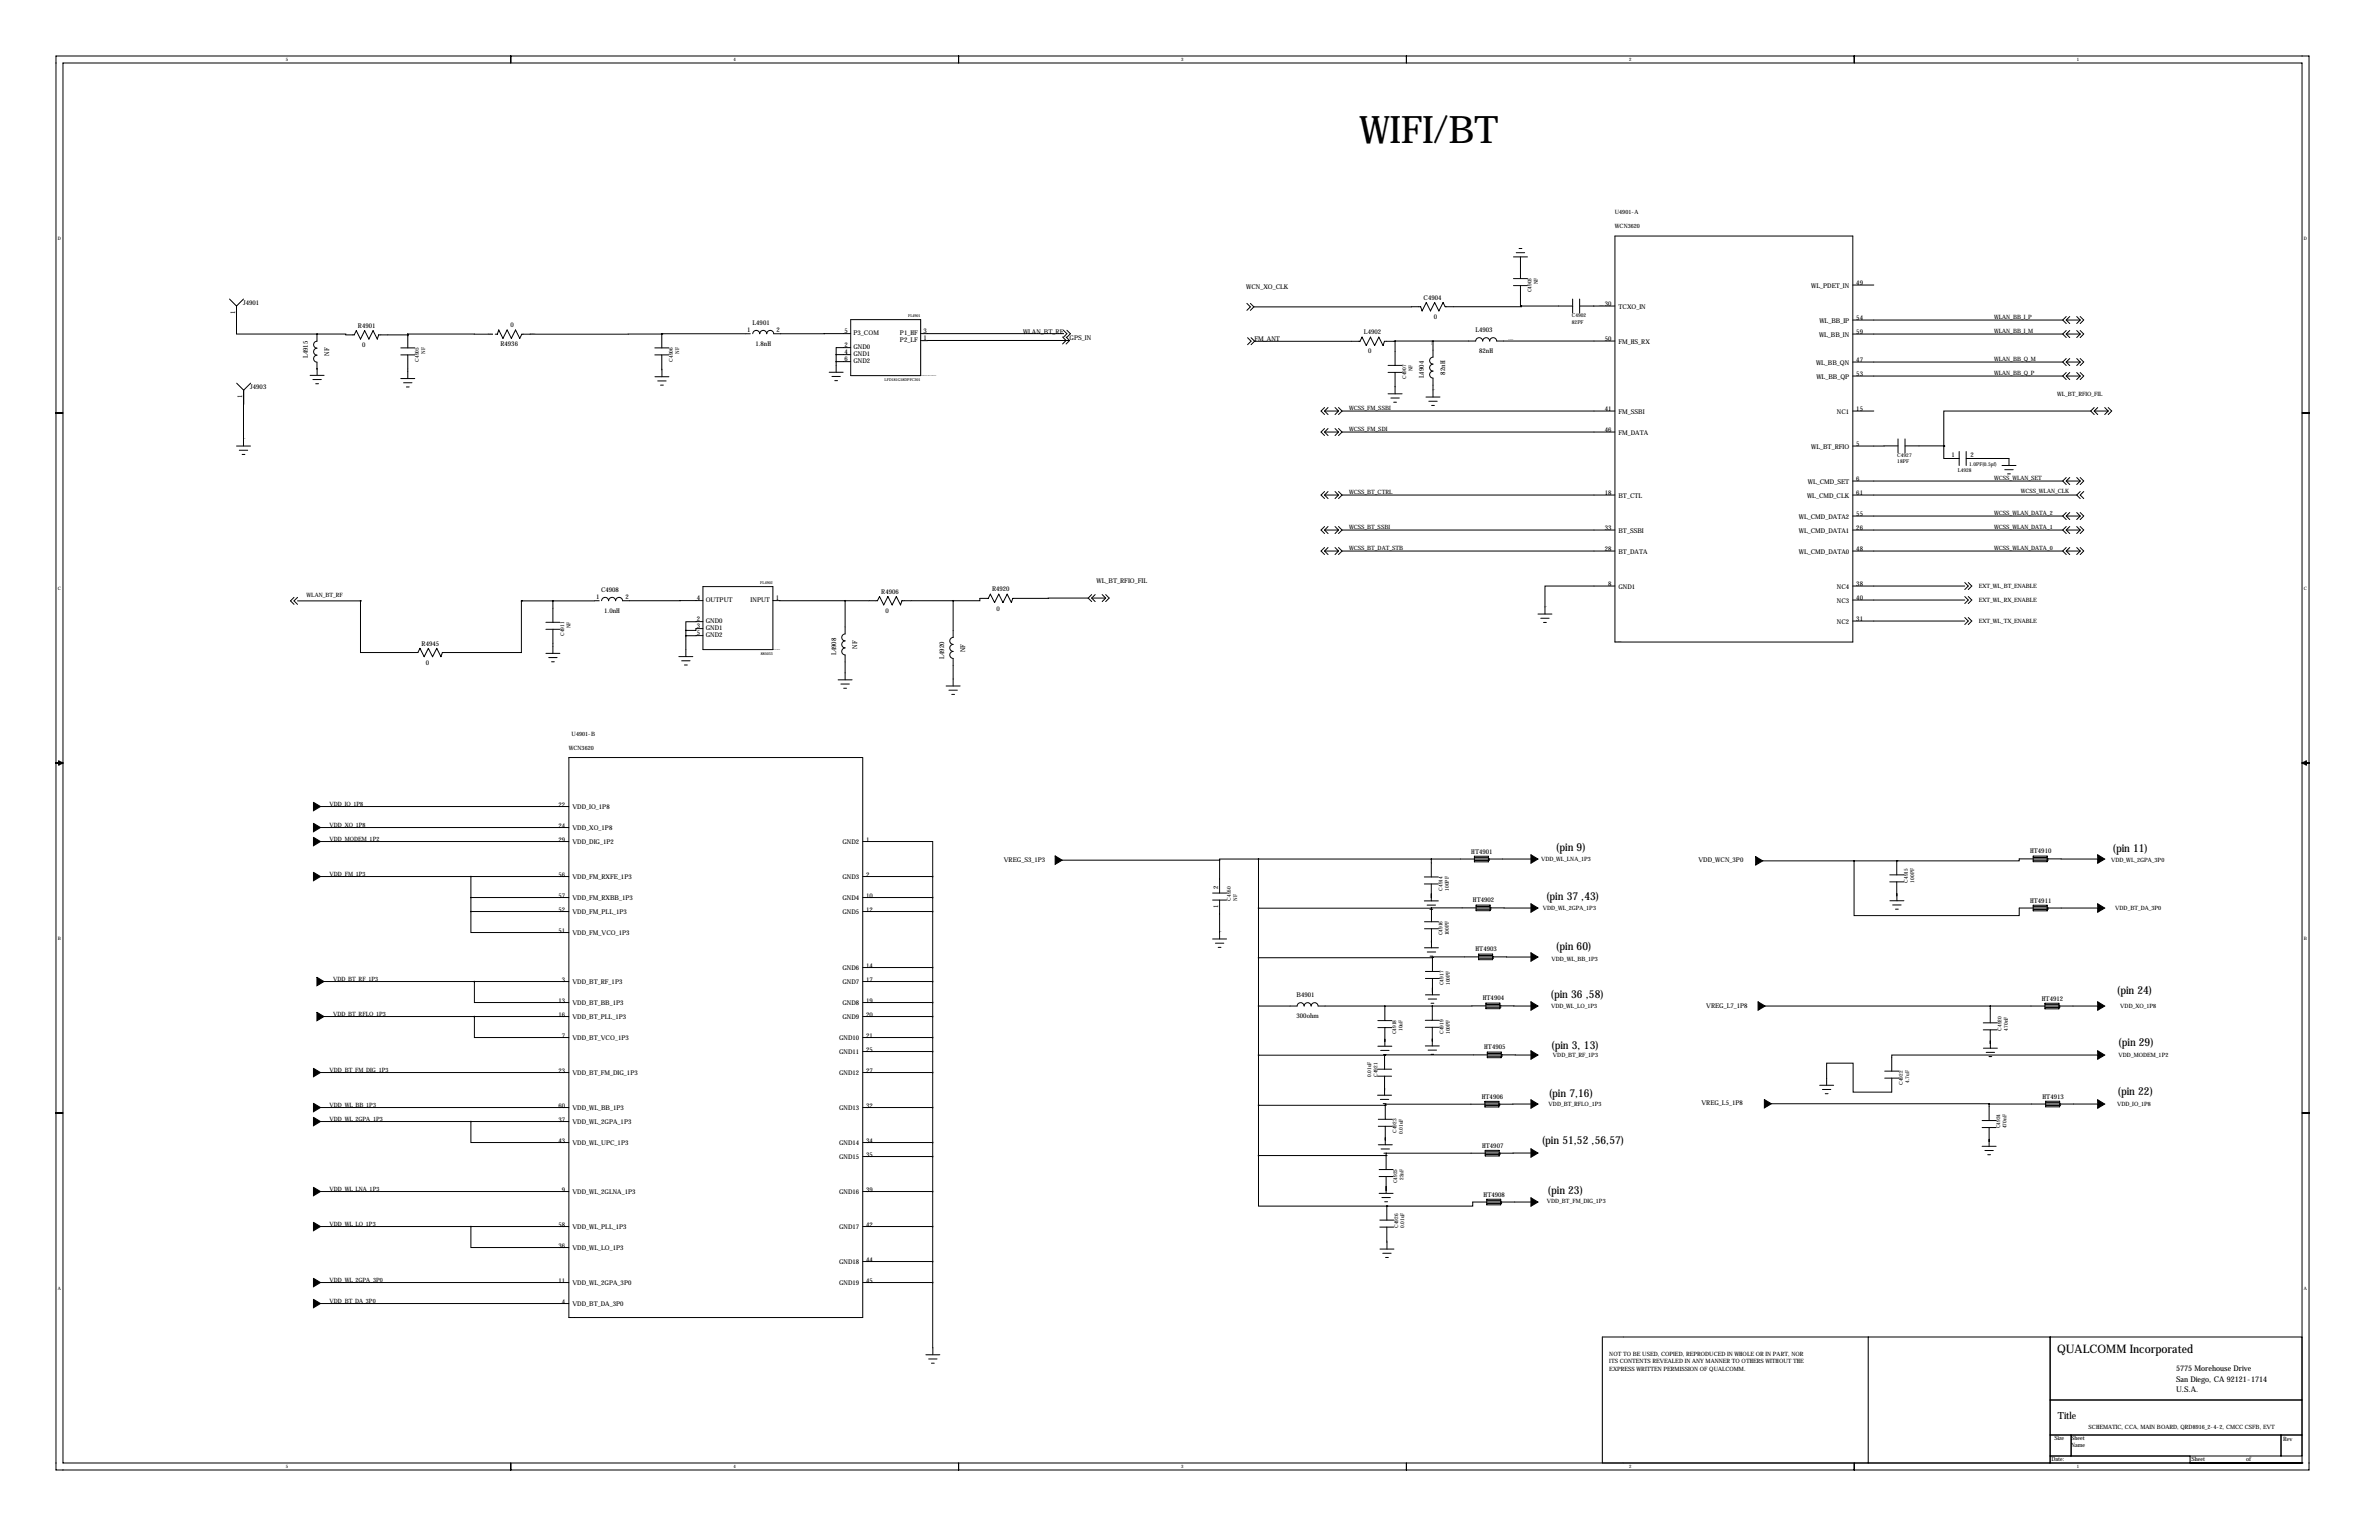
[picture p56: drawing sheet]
<svg xmlns="http://www.w3.org/2000/svg" width="864mm" height="559mm" viewBox="0 0 864 559" stroke-linecap="round" stroke-linejoin="round" font-family="sans-serif">
<defs><g id="words">
<text font-size="13.7" x="493.5" y="52">WIFI/BT</text>
<text font-size="4.3" x="746.8" y="491">QUALCOMM Incorporated</text>
<g font-size="4">
<text x="564.9" y="308.6">(pin 9)</text>
<text x="767" y="309.1">(pin 11)</text>
<text x="561.3" y="326.7">(pin 37 ,43)</text>
<text x="564.9" y="344.7">(pin 60)</text>
<text x="563" y="362.1">(pin 36 ,58)</text>
<text x="768.6" y="360.5">(pin 24)</text>
<text x="563.2" y="380.6">(pin 3, 13)</text>
<text x="769.1" y="379.7">(pin 29)</text>
<text x="562.3" y="398.2">(pin 7,16)</text>
<text x="768.8" y="397.3">(pin 22)</text>
<text x="559.8" y="415">(pin 51,52 ,56,57)</text>
<text x="561.9" y="433.1">(pin 23)</text>
</g>
<text font-size="3.6" x="747" y="514.9">Title</text>
<g font-size="2.8">
<text x="789.9" y="497.5">5775 Morehouse Drive</text>
<text x="789.9" y="501.3">San Diego, CA 92121-1714</text>
<text x="789.9" y="505.1">U.S.A.</text>
</g>
<g font-size="2.4">
<text x="452.4" y="105">WCN_XO_CLK</text>
<text x="657.5" y="104.4">WL_PDET_IN</text>
<text x="673.9" y="103.4">49</text>
<text x="85.3" y="113.8" transform="rotate(-90 85.3 113.8)">1</text>
<text x="88.3" y="110.5">J4901</text>
<text x="516.8" y="108.8">C4904</text>
<text x="582.5" y="111">30</text>
<text x="587.5" y="112">TCXO_IN</text>
<text x="130" y="119">R4901</text>
<text x="185.3" y="118.7">0</text>
<text x="273.2" y="117.8">L4901</text>
<text x="520.4" y="115.7">0</text>
<text x="660.5" y="117.1">WL_BB_IP</text>
<text x="673.9" y="116.1">54</text>
<text x="131.5" y="125.9">0</text>
<text x="181.7" y="125.7">R4936</text>
<text x="271.3" y="120.3">1</text>
<text x="274.2" y="125.5">1.8nH</text>
<text x="281.9" y="120.3">2</text>
<text x="306.6" y="125.9">2</text>
<text x="306.6" y="120.8">5</text>
<text x="309.8" y="121.7">P3_COM</text>
<text x="326.7" y="124.3">P2_LF</text>
<text x="326.7" y="121.7">P1_HF</text>
<text x="335.2" y="123.3">1</text>
<text x="335.2" y="120.8">3</text>
<text x="371.4" y="121.1">WLAN_BT_RF</text>
<text x="388.3" y="123.5">GPS_IN</text>
<text x="455.4" y="123.8">FM_ANT</text>
<text x="495.1" y="121.3">L4902</text>
<text x="535.6" y="120.4">L4903</text>
<text x="582.5" y="123.7">50</text>
<text x="587.5" y="124.7">FM_HS_RX</text>
<text x="660.3" y="122.1">WL_BB_IN</text>
<text x="673.9" y="121.2">59</text>
<text x="111.8" y="130" transform="rotate(-90 111.8 130)">L4915</text>
<text x="119.5" y="129.1" transform="rotate(-90 119.5 129.1)">NF</text>
<text x="306.6" y="128.4">4</text>
<text x="306.6" y="131">6</text>
<text x="309.8" y="126.8">GND0</text>
<text x="309.8" y="129.4">GND1</text>
<text x="309.8" y="131.9">GND2</text>
<text x="496.6" y="128.3">0</text>
<text x="537" y="128.2">82nH</text>
<text x="673.9" y="131.4">47</text>
<text x="516.9" y="137.3" transform="rotate(-90 516.9 137.3)">L4904</text>
<text x="524.6" y="135.9" transform="rotate(-90 524.6 135.9)">82nH</text>
<text x="659.2" y="132.3">WL_BB_QN</text>
<text x="659.4" y="137.4">WL_BB_QP</text>
<text x="673.9" y="136.4">53</text>
<text x="90.9" y="141.1">J4903</text>
<text x="87.9" y="144.3" transform="rotate(-90 87.9 144.3)">1</text>
<text x="582.5" y="149.1">41</text>
<text x="673.9" y="149.1">15</text>
<text x="587.5" y="150.1">FM_SSBI</text>
<text x="666.8" y="150.1">NC1</text>
<text x="582.5" y="156.8">46</text>
<text x="587.5" y="157.7">FM_DATA</text>
<text x="673.9" y="161.8">5</text>
<text x="657.5" y="162.8">WL_BT_RFIO</text>
<text x="708.5" y="165.9">1</text>
<text x="715.3" y="165.9">2</text>
<text x="582.5" y="179.6">18</text>
<text x="656.2" y="175.5">WL_CMD_SET</text>
<text x="673.9" y="179.6">61</text>
<text x="673.9" y="174.5">6</text>
<text x="587.5" y="180.6">BT_CTL</text>
<text x="656" y="180.6">WL_CMD_CLK</text>
<text x="653" y="188.2">WL_CMD_DATA2</text>
<text x="673.9" y="187.2">55</text>
<text x="582.5" y="192.3">33</text>
<text x="587.5" y="193.3">BT_SSBI</text>
<text x="653" y="193.3">WL_CMD_DATA1</text>
<text x="673.9" y="192.3">26</text>
<text x="582.5" y="199.9">28</text>
<text x="587.5" y="200.9">BT_DATA</text>
<text x="653" y="200.9">WL_CMD_DATA0</text>
<text x="673.9" y="199.9">48</text>
<text x="218.2" y="214.7">C4908</text>
<text x="319.9" y="215.4">R4906</text>
<text x="360.1" y="214.6">R4920</text>
<text x="398.1" y="211.7">WL_BT_RFIO_FIL</text>
<text x="583.7" y="212.6">8</text>
<text x="587.5" y="213.6">GND1</text>
<text x="666.8" y="213.6">NC4</text>
<text x="673.9" y="212.6">38</text>
<text x="216.4" y="217.2">1</text>
<text x="227" y="217.2">2</text>
<text x="252.9" y="217.7">4</text>
<text x="256.2" y="218.6">OUTPUT</text>
<text x="272.5" y="218.6">INPUT</text>
<text x="281.6" y="217.7">1</text>
<text x="361.7" y="221.5">0</text>
<text x="666.8" y="218.7">NC3</text>
<text x="673.9" y="217.7">40</text>
<text x="219.3" y="222.4">1.0nH</text>
<text x="252.9" y="225.3">2</text>
<text x="252.9" y="227.8">3</text>
<text x="256.2" y="226.2">GND0</text>
<text x="321.5" y="222.4">0</text>
<text x="666.8" y="226.3">NC2</text>
<text x="673.9" y="225.3">31</text>
<text x="252.9" y="230.4">5</text>
<text x="256.2" y="231.3">GND2</text>
<text x="256.2" y="228.8">GND1</text>
<text x="153.1" y="234.2">R4945</text>
<text x="303.5" y="237.7" transform="rotate(-90 303.5 237.7)">L4908</text>
<text x="311.2" y="235.3" transform="rotate(-90 311.2 235.3)">NF</text>
<text x="342.7" y="239" transform="rotate(-90 342.7 239)">L4920</text>
<text x="350.4" y="236.6" transform="rotate(-90 350.4 236.6)">NF</text>
<text x="154.6" y="241.2">0</text>
<text x="202.8" y="292.7">22</text>
<text x="207.8" y="293.6">VDD_IO_1P8</text>
<text x="202.8" y="300.3">24</text>
<text x="202.8" y="305.4">29</text>
<text x="207.8" y="301.2">VDD_XO_1P8</text>
<text x="314.5" y="305.4">1</text>
<text x="207.8" y="306.3">VDD_DIG_1P2</text>
<text x="305.8" y="306.3">GND2</text>
<text x="534.1" y="309.7">HT4901</text>
<text x="736.9" y="309.7">HT4910</text>
<text x="364.4" y="312.9">VREG_S3_1P3</text>
<text x="616.6" y="312.8">VDD_WCN_3P0</text>
<text x="202.8" y="318.1">56</text>
<text x="207.8" y="319">VDD_FM_RXFE_1P3</text>
<text x="305.8" y="319">GND3</text>
<text x="314.5" y="318.1">2</text>
<text x="442.2" y="322.5" transform="rotate(-90 442.2 322.5)">2</text>
<text x="202.8" y="325.7">57</text>
<text x="207.8" y="326.6">VDD_FM_RXBB_1P3</text>
<text x="305.8" y="326.6">GND4</text>
<text x="314.5" y="325.7">10</text>
<text x="442.2" y="329.3" transform="rotate(-90 442.2 329.3)">1</text>
<text x="534.7" y="327.5">HT4902</text>
<text x="736.9" y="327.5">HT4911</text>
<text x="202.8" y="330.8">52</text>
<text x="207.8" y="331.7">VDD_FM_PLL_1P3</text>
<text x="305.8" y="331.7">GND5</text>
<text x="314.5" y="330.8">12</text>
<text x="202.8" y="338.4">51</text>
<text x="207.8" y="339.3">VDD_FM_VCO_1P3</text>
<text x="535.6" y="345.2">HT4903</text>
<text x="305.8" y="352">GND6</text>
<text x="314.5" y="351.1">14</text>
<text x="204" y="356.2">3</text>
<text x="207.8" y="357.1">VDD_BT_RF_1P3</text>
<text x="305.8" y="357.1">GND7</text>
<text x="314.5" y="356.2">17</text>
<text x="202.8" y="363.8">13</text>
<text x="207.8" y="364.7">VDD_BT_BB_1P3</text>
<text x="305.8" y="364.7">GND8</text>
<text x="314.5" y="363.8">19</text>
<text x="470.7" y="361.7">B4901</text>
<text x="538.3" y="363">HT4904</text>
<text x="619.4" y="365.9">VREG_L7_1P8</text>
<text x="741.2" y="363.1">HT4912</text>
<text x="202.8" y="368.9">16</text>
<text x="207.8" y="369.8">VDD_BT_PLL_1P3</text>
<text x="305.8" y="369.8">GND9</text>
<text x="314.5" y="368.9">20</text>
<text x="470.7" y="369.5">300ohm</text>
<text x="204" y="376.5">7</text>
<text x="207.8" y="377.4">VDD_BT_VCO_1P3</text>
<text x="304.6" y="377.4">GND10</text>
<text x="314.5" y="376.5">21</text>
<text x="304.6" y="382.5">GND11</text>
<text x="314.5" y="381.6">25</text>
<text x="538.8" y="380.8">HT4905</text>
<text x="202.8" y="389.2">23</text>
<text x="314.5" y="389.2">27</text>
<text x="207.8" y="390.1">VDD_BT_FM_DIG_1P3</text>
<text x="304.6" y="390.1">GND12</text>
<text x="202.8" y="401.9">60</text>
<text x="314.5" y="401.9">32</text>
<text x="537.9" y="398.7">HT4906</text>
<text x="617.6" y="400.8">VREG_L5_1P8</text>
<text x="741.5" y="398.6">HT4913</text>
<text x="202.8" y="407">37</text>
<text x="207.8" y="407.9">VDD_WL_2GPA_1P3</text>
<text x="207.8" y="402.8">VDD_WL_BB_1P3</text>
<text x="304.6" y="402.8">GND13</text>
<text x="202.8" y="414.6">43</text>
<text x="207.8" y="415.5">VDD_WL_UPC_1P3</text>
<text x="304.6" y="415.5">GND14</text>
<text x="314.5" y="414.6">34</text>
<text x="314.5" y="419.7">35</text>
<text x="538" y="416.5">HT4907</text>
<text x="304.6" y="420.6">GND15</text>
<text x="204" y="432.4">9</text>
<text x="207.8" y="433.3">VDD_WL_2GLNA_1P3</text>
<text x="304.6" y="433.3">GND16</text>
<text x="314.5" y="432.4">39</text>
<text x="538.6" y="434.2">HT4908</text>
<text x="202.8" y="445.1">58</text>
<text x="207.8" y="446">VDD_WL_PLL_1P3</text>
<text x="304.6" y="446">GND17</text>
<text x="314.5" y="445.1">42</text>
<text x="202.8" y="452.7">36</text>
<text x="207.8" y="453.6">VDD_WL_LO_1P3</text>
<text x="304.6" y="458.7">GND18</text>
<text x="314.5" y="457.8">44</text>
<text x="202.8" y="465.4">11</text>
<text x="207.8" y="466.3">VDD_WL_2GPA_3P0</text>
<text x="304.6" y="466.3">GND19</text>
<text x="314.5" y="465.4">45</text>
<text x="204" y="473">4</text>
<text x="207.8" y="473.9">VDD_BT_DA_3P0</text>
</g>
<g font-size="2.1">
<text x="586.2" y="77.8">U4901-A</text>
<text x="586.2" y="82.9">WCN3620</text>
<text x="723.9" y="115.6">WLAN_BB_I_P</text>
<text x="723.9" y="120.7">WLAN_BB_I_M</text>
<text x="723.9" y="130.9">WLAN_BB_Q_M</text>
<text x="723.9" y="135.9">WLAN_BB_Q_P</text>
<text x="746.8" y="143.6">WL_BT_RFIO_FIL</text>
<text x="489.7" y="148.9">WCSS_FM_SSBI</text>
<text x="489.7" y="156.5">WCSS_FM_SDI</text>
<text x="489.7" y="179.4">WCSS_BT_CTRL</text>
<text x="723.9" y="174">WCSS_WLAN_SET</text>
<text x="733.6" y="178.9">WCSS_WLAN_CLK</text>
<text x="723.9" y="186.7">WCSS_WLAN_DATA_2</text>
<text x="723.9" y="191.8">WCSS_WLAN_DATA_1</text>
<text x="489.7" y="192.1">WCSS_BT_SSBI</text>
<text x="489.7" y="199.7">WCSS_BT_DAT_STB</text>
<text x="723.9" y="199.4">WCSS_WLAN_DATA_0</text>
<text x="718.3" y="213.4">EXT_WL_BT_ENABLE</text>
<text x="111.3" y="216.8">WLAN_BT_RF</text>
<text x="718.3" y="218.5">EXT_WL_RX_ENABLE</text>
<text x="718.3" y="226.1">EXT_WL_TX_ENABLE</text>
<text x="207.5" y="267">U4901-B</text>
<text x="206.5" y="272.1">WCN3620</text>
<text x="119.6" y="292.4">VDD_IO_1P8</text>
<text x="119.6" y="300">VDD_XO_1P8</text>
<text x="119.6" y="305.1">VDD_MODEM_1P2</text>
<text x="119.6" y="317.8">VDD_FM_1P3</text>
<text x="559.4" y="312.5">VDD_WL_LNA_1P3</text>
<text x="766.4" y="312.8">VDD_WL_2GPA_3P0</text>
<text x="560.1" y="330.3">VDD_WL_2GPA_1P3</text>
<text x="767.8" y="330.1">VDD_BT_DA_3P0</text>
<text x="563.2" y="348.5">VDD_WL_BB_1P3</text>
<text x="120.9" y="355.9">VDD_BT_RF_1P3</text>
<text x="563.1" y="365.8">VDD_WL_LO_1P3</text>
<text x="769.7" y="365.8">VDD_XO_1P8</text>
<text x="120.9" y="368.6">VDD_BT_RFLO_1P3</text>
<text x="563.7" y="383.5">VDD_BT_RF_1P3</text>
<text x="769.1" y="383.6">VDD_MODEM_1P2</text>
<text x="119.6" y="388.9">VDD_BT_FM_DIG_1P3</text>
<text x="119.6" y="401.6">VDD_WL_BB_1P3</text>
<text x="562.2" y="401.3">VDD_BT_RFLO_1P3</text>
<text x="768.6" y="401.3">VDD_IO_1P8</text>
<text x="119.6" y="406.7">VDD_WL_2GPA_1P3</text>
<text x="119.6" y="432.1">VDD_WL_LNA_1P3</text>
<text x="561.5" y="436.7">VDD_BT_FM_DIG_1P3</text>
<text x="119.6" y="444.8">VDD_WL_LO_1P3</text>
<text x="119.6" y="465.1">VDD_WL_2GPA_3P0</text>
<text x="119.6" y="472.7">VDD_BT_DA_3P0</text>
<text x="584.2" y="491.9">NOT TO BE USED, COPIED, REPRODUCED IN WHOLE OR IN PART, NOR</text>
<text x="584.2" y="497.5">EXPRESS WRITTEN PERMISSION OF QUALCOMM.</text>
<text x="584.2" y="494.7">ITS CONTENTS REVEALED IN ANY MANNER TO OTHERS WITHOUT THE</text>
<text x="758.2" y="518.6">SCHEMATIC, CCA, MAIN BOARD, QRD8916_2-4-2, CMCC CSFB, EVT</text>
<text x="745.7" y="522.6">Size</text>
<text x="751.8" y="525.2">Name</text>
<text x="751.8" y="522.4">Sheet</text>
<text x="828.8" y="522.9">Rev</text>
<text x="744.7" y="530">Date:</text>
<text x="795.5" y="530">Sheet</text>
<text x="815.3" y="530">of</text>
</g>
<g font-size="1.9">
<text x="556" y="106.1" transform="rotate(-90 556 106.1)">C4903</text>
<text x="558.3" y="103.2" transform="rotate(-90 558.3 103.2)">NF</text>
<text x="570.6" y="115.1">C4902</text>
<text x="570.6" y="117.4">82PF</text>
<text x="152.1" y="131.2" transform="rotate(-90 152.1 131.2)">C4905</text>
<text x="154.4" y="128.4" transform="rotate(-90 154.4 128.4)">NF</text>
<text x="244.3" y="131.2" transform="rotate(-90 244.3 131.2)">C4906</text>
<text x="246.6" y="128.4" transform="rotate(-90 246.6 128.4)">NF</text>
<text x="510.5" y="137.6" transform="rotate(-90 510.5 137.6)">C4907</text>
<text x="512.8" y="134.7" transform="rotate(-90 512.8 134.7)">NF</text>
<text x="688.7" y="165.9">C4927</text>
<text x="688.7" y="168.1">18PF</text>
<text x="710.7" y="171.3">L4928</text>
<text x="714.9" y="169.1">1.0PF(0.5pf)</text>
<text x="207.1" y="227.9" transform="rotate(-90 207.1 227.9)">NF</text>
<text x="204.8" y="230.8" transform="rotate(-90 204.8 230.8)">C4911</text>
<text x="523.6" y="323.2" transform="rotate(-90 523.6 323.2)">C4914</text>
<text x="525.9" y="323.2" transform="rotate(-90 525.9 323.2)">100PF</text>
<text x="692.6" y="320.2" transform="rotate(-90 692.6 320.2)">C4915</text>
<text x="694.9" y="320.2" transform="rotate(-90 694.9 320.2)">100PF</text>
<text x="446.8" y="326.8" transform="rotate(-90 446.8 326.8)">C4950</text>
<text x="449.1" y="326.8" transform="rotate(-90 449.1 326.8)">NF</text>
<text x="523.7" y="339.4" transform="rotate(-90 523.7 339.4)">C4916</text>
<text x="526" y="339.4" transform="rotate(-90 526 339.4)">100PF</text>
<text x="524.1" y="357.5" transform="rotate(-90 524.1 357.5)">C4917</text>
<text x="526.3" y="357.5" transform="rotate(-90 526.3 357.5)">100PF</text>
<text x="506.8" y="375.3" transform="rotate(-90 506.8 375.3)">C4918</text>
<text x="509.1" y="374.1" transform="rotate(-90 509.1 374.1)">10uF</text>
<text x="524" y="375.2" transform="rotate(-90 524 375.2)">C4919</text>
<text x="526.3" y="375.2" transform="rotate(-90 526.3 375.2)">100PF</text>
<text x="726.5" y="373.9" transform="rotate(-90 726.5 373.9)">C4920</text>
<text x="728.8" y="373.9" transform="rotate(-90 728.8 373.9)">470nF</text>
<text x="497.8" y="390.8" transform="rotate(-90 497.8 390.8)">0.01uF</text>
<text x="500" y="390.8" transform="rotate(-90 500 390.8)">C4921</text>
<text x="690.8" y="393.6" transform="rotate(-90 690.8 393.6)">C4922</text>
<text x="693.1" y="393" transform="rotate(-90 693.1 393)">4.7uF</text>
<text x="506.9" y="411.1" transform="rotate(-90 506.9 411.1)">C4923</text>
<text x="509.2" y="411.4" transform="rotate(-90 509.2 411.4)">0.01uF</text>
<text x="726.1" y="409.4" transform="rotate(-90 726.1 409.4)">C4924</text>
<text x="728.4" y="409.4" transform="rotate(-90 728.4 409.4)">470nF</text>
<text x="507.2" y="429.3" transform="rotate(-90 507.2 429.3)">C4925</text>
<text x="509.5" y="428.2" transform="rotate(-90 509.5 428.2)">22nF</text>
<text x="507.5" y="445.5" transform="rotate(-90 507.5 445.5)">C4926</text>
<text x="509.8" y="445.5" transform="rotate(-90 509.8 445.5)">0.01uF</text>
</g>
<g font-size="1.7">
<text x="103.7" y="22.2">5</text>
<text x="266.3" y="22.2">4</text>
<text x="428.8" y="22.2">3</text>
<text x="591.4" y="22.2">2</text>
<text x="754" y="22.2">1</text>
<text x="21" y="87">D</text>
<text x="836.4" y="87">D</text>
<text x="21" y="214">C</text>
<text x="836.4" y="214">C</text>
<text x="21" y="341">B</text>
<text x="836.4" y="341">B</text>
<text x="21" y="468">A</text>
<text x="836.4" y="468">A</text>
<text x="103.7" y="532.8">5</text>
<text x="266.3" y="532.8">4</text>
<text x="428.8" y="532.8">3</text>
<text x="591.4" y="532.8">2</text>
<text x="754" y="532.8">1</text>
</g>
<g font-size="1.4">
<text x="329.6" y="115">FL4901</text>
<text x="321.1" y="138.3">LFD181G58DPFC201</text>
<text x="276" y="211.8">FL4902</text>
<text x="276.2" y="237.7">885033</text>
</g>
<g font-size=".4">
<text x="580.5" y="111">N24087028</text>
<text x="177.2" y="121.3">N21435751</text>
<text x="192.5" y="121.3">N14629724</text>
<text x="519.9" y="125.3" transform="rotate(-90 519.9 125.3)">N17236679</text>
<text x="547.6" y="123.5">N17236709</text>
<text x="334.2" y="136.3">RF-DIPLEXER-LFD181G58DPFC201</text>
<text x="520.2" y="141.5">GND</text>
<text x="88.4" y="159.3">GND</text>
<text x="560.8" y="220.3">GND</text>
<text x="586.2" y="233">3IN1-WCN3620</text>
<text x="280.6" y="235.7">RF-SAW-885033</text>
<text x="442.7" y="338.2">GND</text>
<text x="555.8" y="418.4">VDD_FM_1P3</text>
<text x="206.5" y="478.1">3IN1-WCN3620</text>
</g>
</g></defs>
<g fill="none" stroke="#000" stroke-width=".36">
<path d="M20.3 20.3h817.9v513.1h-817.9zM22.9 22.9h812.8v508h-812.8zM185.4 20.3v2.6M348 20.3v2.6M510.5 20.3v2.6M673.1 20.3v2.6M549.4 93.2h5.1M550.4 91.7h3.1M551.4 90.2h1M551.9 93.2v7.9M586.2 85.6h86.4v147.4h-86.4zM83.3 108.5l2.6 2.5"/>
<path d="M85.9 111v10.2h29.2M88.4 108.5l-2.5 2.5M308.8 116h25.4v20.3h-25.4zM386 119.8l1.3 1.3-1.3 1.3M387.3 119.8l1.3 1.3-1.3 1.3M452.6 110.1l1.3 1.3-1.3 1.2M453.9 110.1l1.3 1.3M455.2 111.4l-1.3 1.2M549.4 101.1h5.1M549.4 103.6h5.1M551.9 103.6v7.4h.4M552.3 111v.3h-27.7l-.8-1.5-1.5 3-1.5-3-1.5 3-1.5-3-1.6 3-.5-1.5-60.5 .1"/>
<path d="M552.3 111h18.6M570.9 108.5v5.1M573.4 108.5v5.1M573.4 111h12.8M672.6 103.4h7.6M672.6 116.1h76.2M748.8 116.1l1.3 1.3M750.1 116.1h5M750.1 114.9l-1.3 1.2M750.1 116.1l1.2 1.3M750.1 119.9l-1.3 1.3M751.3 114.9l-1.2 1.2"/>
<path d="M751.3 119.9l-1.2 1.3M753.9 119.9l1.2 1.3M753.9 114.9l1.2 1.2M755.1 114.9l1.3 1.2-1.3 1.3M755.1 116.1l-1.2 1.3M755.1 119.9l1.3 1.3-1.3 1.3M85.9 139l2.5 2.6M91 139l-2.6 2.6M112.6 136.2h5.1M113.6 137.7h3M114.6 139.2h1M115.1 121.3v2.5a1.27 1.27 0 0 0-1.3 1.3 1.27 1.27 0 0 0 1.2 1.2 1.27 1.27 0 0 0-1.2 1.3 1.27 1.27 0 0 0 1.2 1.3 1.27 1.27 0 0 0-1.2 1.2 1.27 1.27 0 0 0 1.2 1.3l.1 4.8"/>
<path d="M115.1 121.2h10.4v.3h3.1l.7-1.5 1.6 3 1.5-3 1.5 3 1.5-3 1.6 3 .5-1.5h10.5l.1 .3v-.6l30.8 .1M115.1 121.2v.1M115.1 133.7v.3M145.5 126.2h5.1M145.5 128.8h5.1M145.5 137.4h5.1M146.5 138.9h3.1M148 121.2v5M148 128.8v8.6M237.7 126.2h5.1M237.7 128.8h5.1M237.7 136.7h5.1"/>
<path d="M238.8 138.2h3M239.8 139.8h1M240.2 121.2h.1M240.2 128.8l.1 7.9M240.2 121.2l-50.8 .1-.7 1.5-1.6-3.1-1.5 3.1-1.5-3.1-1.5 3.1-1.5-3.1-.6 1.6h-.7M240.2 121.2v5M272.5 121.1l-32.3 .1M301 135.1h5.1M302 136.6h3.1M303 138.1h1M303.5 128.7h5.3M303.5 131.2h5.3"/>
<path d="M303.5 128.7v6.4M308.8 121.1h-27.9a1.27 1.27 0 0 0-1.3-1.2 1.27 1.27 0 0 0-1.3 1.2 1.27 1.27 0 0 0-1.2-1.2 1.27 1.27 0 0 0-1.3 1.2 1.27 1.27 0 0 0-1.3-1.2 1.27 1.27 0 0 0-1.2 1.2M308.8 126.1h-5.3v2.6M334.2 121.1h51.8M385.7 122.3l1.3 1.2-1.3 1.3M387 122.3l1.3 1.2M388.3 123.5l-54.1 .1M388.3 123.5l-1.3 1.3M452.9 122.5l1.3 1.3-1.3 1.3M454.2 122.5l1.2 1.3M455.4 123.8l-1.2 1.3M503.9 132.6h5.1"/>
<path d="M503.9 135.1h5.1M506.4 123.7l-3.8 .2-.5 1.5-1.6-3.1-1.5 3.1-1.5-3.1-1.5 3.1-1.6-3.1-.7 1.6-38.3-.1M506.4 123.7v8.9M506.4 135.1v7.8M506.4 123.7h29.3M520.2 123.7v5.9a1.27 1.27 0 0 0-1.2 1.3 1.27 1.27 0 0 0 1.2 1.2 1.27 1.27 0 0 0-1.2 1.3 1.27 1.27 0 0 0 1.2 1.3 1.27 1.27 0 0 0-1.2 1.2 1.27 1.27 0 0 0 1.2 1.3v6.9M535.7 123.7a1.27 1.27 0 0 1 1.3-1.2 1.27 1.27 0 0 1 1.2 1.2M538.2 123.7a1.27 1.27 0 0 1 1.3-1.2 1.27 1.27 0 0 1 1.3 1.2M540.8 123.7a1.27 1.27 0 0 1 1.2-1.2 1.27 1.27 0 0 1 1.3 1.2h42.9M672.6 121.2h76.2M672.6 131.4h76.2M672.6 136.4h76.2"/>
<path d="M748.8 131.4l1.3 1.2M748.8 121.2l1.3 1.3M748.8 136.4l1.3 1.3M750.1 121.2h5M750.1 131.4h5M750.1 136.4h5M750.1 121.2l1.2 1.3M750.1 130.1l-1.3 1.3M750.1 131.4l1.2 1.2M750.1 135.2l-1.3 1.2M750.1 136.4l1.2 1.3M751.3 130.1l-1.2 1.3"/>
<path d="M751.3 135.2l-1.2 1.2M753.9 135.2l1.2 1.2M753.9 130.1l1.2 1.3M755.1 121.2l-1.2 1.3M755.1 130.1l1.3 1.3-1.3 1.2M755.1 131.4l-1.2 1.2M755.1 135.2l1.3 1.2-1.3 1.3M755.1 136.4l-1.2 1.3M20.3 149.9h2.6M88.4 141.6v20.2M147.5 140.4h1M480.8 149.1h5.1"/>
<path d="M480.8 156.8h5.1M480.8 147.9l-1.2 1.2 1.2 1.3M480.8 149.1l1.3 1.3M480.8 155.5l-1.2 1.3 1.2 1.2M480.8 156.8l1.3 1.2M482.1 147.9l-1.3 1.2M482.1 155.5l-1.3 1.3M484.6 147.9l1.3 1.2M484.6 155.5l1.3 1.3M485.9 147.9l1.3 1.2M485.9 149.1l-1.3 1.3M485.9 155.5l1.3 1.3"/>
<path d="M485.9 156.8l-1.3 1.2M487.2 149.1h99M487.2 156.8h99M487.2 149.1l-1.3 1.3M487.2 156.8l-1.3 1.2M503.9 142.9h5.1M504.9 144.4h3M505.9 145.9h1M517.7 144.1h5M518.7 145.6h3M519.7 147.1h1M672.6 149.1h7.6"/>
<path d="M689 159.3v5M691.5 159.3v5M759 149.1h-53.4v12.7M759 149.1l1.2 1.3M760.2 149.1h5.1M760.2 147.9l-1.2 1.2M760.2 149.1l1.3 1.3M761.5 147.9l-1.3 1.2M764 147.9l1.3 1.2M765.3 147.9l1.3 1.2-1.3 1.3M765.3 149.1l-1.3 1.3M835.7 149.9h2.5"/>
<path d="M85.9 161.8h5M86.9 163.4h3M87.9 164.9h1M480.8 179.6h5.1M480.8 178.4l-1.2 1.2 1.2 1.3M480.8 179.6l1.3 1.3M482.1 178.4l-1.3 1.2M484.6 178.4l1.3 1.2M485.9 178.4l1.3 1.2M485.9 179.6l-1.3 1.3M487.2 179.6h99M487.2 179.6l-1.3 1.3"/>
<path d="M672.6 174.5h76.2M672.6 179.6h81.3M689 161.8h-16.4M691.5 161.8h14.1M705.6 161.8h.1M705.6 161.8v4.6h5.6M711.2 163.8v5.1M713.7 163.8v5.1M713.7 166.4h15.6v2.5M726.7 168.9h5.1M727.8 170.4h3M728.8 172h1"/>
<path d="M748.8 174.5l1.3 1.3M750.1 174.5h5M750.1 173.3l-1.3 1.2M750.1 174.5l1.2 1.3M751.3 173.3l-1.2 1.2M753.9 179.6l1.2 1.3M753.9 173.3l1.2 1.2M755.1 173.3l1.3 1.2-1.3 1.3M755.1 174.5l-1.2 1.3M755.1 178.4l-1.2 1.2M756.4 178.4l-1.3 1.2 1.3 1.3M480.8 192.3h5.1"/>
<path d="M480.8 199.9h5.1M480.8 191.1l-1.2 1.2 1.2 1.3M480.8 192.3l1.3 1.3M480.8 198.7l-1.2 1.2 1.2 1.3M480.8 199.9l1.3 1.3M482.1 191.1l-1.3 1.2M482.1 198.7l-1.3 1.2M484.6 191.1l1.3 1.2M484.6 198.7l1.3 1.2M485.9 191.1l1.3 1.2M485.9 192.3l-1.3 1.3M485.9 198.7l1.3 1.2"/>
<path d="M485.9 199.9l-1.3 1.3M487.2 192.3h99M487.2 199.9h99M487.2 192.3l-1.3 1.3M487.2 199.9l-1.3 1.3M672.6 192.3h76.2M672.6 199.9h76.2M672.6 187.2h76.2M748.8 199.9l1.3 1.3M748.8 192.3l1.3 1.3M748.8 187.2l1.3 1.3M750.1 192.3h5"/>
<path d="M750.1 199.9h5M750.1 187.2h5M750.1 198.7l-1.3 1.2M750.1 199.9l1.2 1.3M750.1 186l-1.3 1.2M750.1 187.2l1.2 1.3M750.1 191.1l-1.3 1.2M750.1 192.3l1.2 1.3M751.3 198.7l-1.2 1.2M751.3 186l-1.2 1.2M751.3 191.1l-1.2 1.2M753.9 198.7l1.2 1.2"/>
<path d="M753.9 191.1l1.2 1.2M753.9 186l1.2 1.2M755.1 191.1l1.3 1.2-1.3 1.3M755.1 198.7l1.3 1.2-1.3 1.3M755.1 199.9l-1.2 1.3M755.1 186l1.3 1.2-1.3 1.3M755.1 187.2l-1.2 1.3M755.1 192.3l-1.2 1.3M106.7 216.8l-1.2 1.2 1.2 1.3M108 216.8l-1.3 1.2 1.3 1.3M108 218h22.9M130.9 218v18.8h20.8l.8-1.5 1.5 3 1.5-3 1.5 3 1.5-3 1.6 3 .5-1.5h28.7v-18.8"/>
<path d="M130.9 218h.1M189.3 218h.1M189.3 218h11.4M200.7 218v7.8M217.6 218h-16.9M255.2 217.9l-29.2 .1a1.27 1.27 0 0 0-1.3-1.2 1.27 1.27 0 0 0-1.2 1.2 1.27 1.27 0 0 0-1.3-1.2 1.27 1.27 0 0 0-1.3 1.2 1.27 1.27 0 0 0-1.2-1.2 1.27 1.27 0 0 0-1.3 1.2M255.2 212.9h25.4v22.8h-25.4zM280.6 217.9l26.2 .1M306.8 218v12a1.27 1.27 0 0 0-1.2 1.3 1.27 1.27 0 0 0 1.2 1.3 1.27 1.27 0 0 0-1.2 1.2 1.27 1.27 0 0 0 1.2 1.3 1.27 1.27 0 0 0-1.2 1.3 1.27 1.27 0 0 0 1.2 1.2v9.1M306.8 218h11.7l.8-1.5 1.5 3 1.5-3 1.5 3 1.6-3 1.5 3 .5-1.5h18.6M346 218v13.3a1.27 1.27 0 0 0-1.2 1.3 1.27 1.27 0 0 0 1.2 1.2M395 217l-27.4 .1-.5 1.5-1.5-3-1.5 3-1.5-3-1.6 3-1.5-3-.8 1.5h-3v.9h-9.7"/>
<path d="M395 217l1.3 1.3M396.3 215.7l-1.3 1.3M396.3 217l1.3 1.3M396.3 217h5.1M397.6 215.7l-1.3 1.3M400.1 215.7l1.3 1.3M401.4 215.7l1.2 1.3-1.2 1.3M401.4 217l-1.3 1.3M586.2 212.6h-25.4v10.2M672.6 217.7h40.6M672.6 212.6h40.6M713.2 216.5l1.3 1.2-1.3 1.3"/>
<path d="M713.2 211.4l1.3 1.2-1.3 1.3M714.5 216.5l1.3 1.2-1.3 1.3M714.5 211.4l1.3 1.2-1.3 1.3M198.2 225.8h5.1M198.2 228.3h5.1M198.2 237.1h5.1M199.2 238.6h3M200.7 228.3v8.8M246.4 238.3h5.1M247.4 239.8h3.1M249 228.8v9.5M255.2 225.6h-6.2v3.2"/>
<path d="M255.2 228.1h-2.6v.7h-3.6M255.2 230.6l-6.2 .1M346 236.4a1.27 1.27 0 0 0-1.2 1.2 1.27 1.27 0 0 0 1.2 1.3M346 233.8a1.27 1.27 0 0 0-1.2 1.3 1.27 1.27 0 0 0 1.2 1.3M346 238.9v10M558.3 222.8h5.1M559.3 224.3h3.1M560.3 225.9h1M672.6 225.3h40.6M713.2 224.1l1.3 1.2-1.3 1.3M714.5 224.1l1.3 1.2-1.3 1.3M200.2 240.1h1"/>
<path d="M248.5 241.3h1M304.2 246.7h5.1M305.3 248.2h3M306.3 249.7h1M343.5 248.9h5M344.5 250.4h3M345.5 252h1M20.3 276.9h2.6M21.3 276.1l1.6 .8-1.6 .7zM206.5 274.9h106.7v203.2h-106.7zM835.7 276.9h2.5M835.7 276.9l1.5-.8v1.5z"/>
<path d="M116.3 292.7h90.2M116.3 300.3h90.2M116.3 305.4h90.2M116.3 318.1h90.2M170.9 318.1v12.7M313.2 305.4h25.4v12.7M313.2 318.1h25.4M338.6 318.1v147.3M385.6 312.1h57.1M442.7 312.1v12M456.8 311.7h-14.1v.4M456.8 311.7h99"/>
<path d="M456.8 311.7v107.6M517 318.2h5.1M519.6 311.7v6.5M535.2 310.7h5.1v2h-5.1zM535.2 311.2h5.1M535.2 312.2h5.1M540.3 311.7h.1M540.3 312.2h.1M639.9 312.4h48.6M673 312.4v19.8h60v-2.7h28.5M686 320h5.1M686 317.4h5.1"/>
<path d="M688.5 320l.1 6.8M688.5 312.4h.1M688.5 312.4v5M738.1 311.1h5.1M738.1 312.2h5.1M738.1 310.6h5.1v2.1h-5.1zM743.2 311.7h.1M743.2 312.2h.1M761.5 311.7h-28.5v.7h-44.5M170.9 330.8v7.6h35.6M170.9 330.8h35.6M170.9 325.7h35.6"/>
<path d="M313.2 330.8h25.4M313.2 325.7h25.4M440.2 326.6h5.1M440.2 324.1h5.1M442.7 326.6v14.1M517 320.8h5.1M517 326.9h5.1M517.1 334.5h5.1M517.1 337h5.1M518.1 328.4h3M519.1 329.9h1M519.6 320.8v6.1"/>
<path d="M519.6 329.4l36.2 .1M519.6 329.4l-62.8 .1M519.6 329.4v5.1M519.6 337v6.9M535.8 328.4h5.1v2.1h-5.1zM535.8 328.9h5.1M535.8 329.9h5.1M540.9 329.4h.1M540.9 329.9h.1M686.1 326.8h5M687.1 328.4h3M688.1 329.9h1"/>
<path d="M738.1 328.5h5.1v2h-5.1zM738.1 330h5.1M738.1 329h5.1M743.2 329.5h.1M743.2 330h.1M117.6 356.2h88.9M172.2 356.2v7.6h34.3M313.2 356.2h25.4M313.2 351.1h25.4M440.2 340.7h5.1M441.2 342.2h3M442.2 343.8h1"/>
<path d="M517.1 343.9h5.1M517.4 352.5h5.1M517.4 355h5.1M518.1 345.4h3.1M519.1 347h1M520 347.4h.1M520 347.4l-63.2 .1M520 347.4v5.1M520 355v6M536.8 346.2h5v2h-5zM536.8 346.7h5M536.8 347.7h5"/>
<path d="M541.8 347.2h.1M541.8 347.7h.1M555.8 347.3l-35.8-.1v.2M117.6 368.9h88.9M172.2 368.9v7.6h34.3M313.2 376.5h25.4M313.2 363.8h25.4M313.2 368.9h25.4M456.8 365h14.1a1.27 1.27 0 0 1 1.2-1.2 1.27 1.27 0 0 1 1.3 1.2 1.27 1.27 0 0 1 1.3-1.2 1.27 1.27 0 0 1 1.2 1.2 1.27 1.27 0 0 1 1.3-1.2 1.27 1.27 0 0 1 1.3 1.2h41.4M500.2 370.3h5.1M500.2 372.9h5.1M500.2 379.6h5.1"/>
<path d="M502.7 365v5.3M502.7 372.9v6.7M517.4 370.2h5.1M517.4 372.8h5.1M517.4 379.5h5.1M517.4 361h5.1M518.5 362.5h3M519.5 364h1M519.9 365h35.9M519.9 365v5.2M519.9 372.8v6.7M539.4 364h5.1v2h-5.1z"/>
<path d="M539.4 364.5h5.1M539.4 365.5h5.1M544.5 365h.1M544.5 365.5h.1M640.7 365h120.8M719.9 373.7h5.1M719.9 371.1h5.1M722.5 373.7v6.6M722.5 365v6.1M742.3 364h5.1v2.1h-5.1zM742.3 365.6h5.1M742.3 364.5h5.1"/>
<path d="M747.4 365h.1M747.4 365.6h.1M116.3 389.2h90.2M313.2 389.2h25.4M313.2 381.6h25.4M456.8 382.9h45.8M500.1 390.5h5.1M500.1 388h5.1M500.1 397.4h5.1M501.1 398.9h3M501.2 381.2h3M502.2 382.7h1"/>
<path d="M502.6 382.9h.1M502.6 382.9v5.1M502.6 390.5v6.9M518.4 381.1h3.1M519.4 382.6h1M539 399.6h5.1v2.1h-5.1zM539.9 381.8h5.1v2h-5.1zM539.9 382.3h5.1M539.9 383.3h5.1M545 382.8h.1M545 383.3h.1M555.8 382.8l-53.2 .1"/>
<path d="M660.6 393.8h5M661.6 395.3h3M662.6 396.8h1M684.2 388.7h5.1M684.2 391.2h5.1M686.7 391.2v5.1h-14v-10.5h-9.6v8M720 380.3h5.1M721 381.9h3.1M722 383.4h1M742.6 399.6h5.1v2h-5.1zM761.5 382.8h-74.8v5.9M20.3 403.9h2.6"/>
<path d="M116.3 407h90.2M116.3 401.9h90.2M170.9 407v7.6h35.6M313.2 414.6h25.4M313.2 401.9h25.4M313.2 419.7h25.4M456.8 419.3v18.3h46.6M456.8 401.1h46.1M456.8 419.3h46.4M500.3 406.1h5.1M500.3 408.7h5.1M500.3 415.4h5.1"/>
<path d="M501.3 416.9h3.1M502.1 400.5h1M502.4 418.4h1M502.9 401.1h.1M502.9 401.1v5M502.9 408.7v6.7M503.2 419.3h.1M503.2 419.3v5.1M539 400.2h5.1M539 401.2h5.1M539.1 417.4h5.1v2.1h-5.1zM539.1 417.9h5.1"/>
<path d="M539.1 418.9h5.1M544.1 400.7h.1M544.1 401.2h.1M544.2 418.4h.1M544.2 418.9h.1M555.8 400.6l-52.9 .1v.4M555.8 418.4h-52.6v.9M643 400.5l79.1 .1M719.5 409.1h5.1M719.5 406.6h5.1M719.5 416h5.1M720.5 417.5h3.1"/>
<path d="M721.6 419h1M722.1 400.6v6M722.1 409.1v6.9M722.1 400.6h39.4M742.6 400.1h5.1M742.6 401.1h5.1M747.7 400.6h.1M747.7 401.1h.1M835.7 403.9h2.5M116.3 432.4h90.2M313.2 432.4h25.4M500.6 424.4h5.1"/>
<path d="M500.6 426.9h5.1M500.6 433h5.1M501.6 434.5h3.1M502.7 436.1h1M503.2 426.9v6.1M503.4 437.6h.1M503.4 437.6v5.1M539.7 435.2h5.1v2h-5.1zM539.7 435.7h5.1M539.7 436.7h5.1M544.8 436.2h.1M544.8 436.7h.1"/>
<path d="M555.8 436.2h-21.2v1.4h-31.2M116.3 445.1h90.2M170.9 445.1v7.6h35.6M313.2 445.1h25.4M313.2 457.8h25.4M500.9 445.3h5.1M500.9 442.7h5.1M500.9 453.2h5.1M502 454.8h3M503 456.3h1M503.4 445.3l.1 7.9M116.3 473h90.2"/>
<path d="M116.3 465.4h90.2M313.2 465.4h25.4M338.6 465.4v26.2M336.1 491.6h5.1M337.1 493.1h3.1M338.1 494.6h1M678.2 485.1v45.8M744.2 485.1v45.8M835.7 485.1h-254v45.8M744.2 508h91.5M185.4 530.9v2.5M348 530.9v2.5"/>
<path d="M510.5 530.9v2.5M673.1 530.9v2.5M744.2 520.7h91.5M744.2 528.3h91.5M751.8 520.7v7.6M795 530.9h.1M795 528.3v2.6M828 520.7v7.6M835.7 530.9h.1"/>
</g>
<g fill="#000" stroke="#000" stroke-width=".36">
<path d="M113.8 291.1l2.5 1.6-2.5 1.5zM113.8 298.8l2.5 1.5-2.5 1.5zM113.8 303.8l2.5 1.6-2.5 1.5zM113.8 316.5l2.5 1.6-2.5 1.5zM383 310.6l2.6 1.5-2.6 1.5zM555.8 310.2l2.5 1.5-2.5 1.5zM637.3 310.8l2.6 1.6-2.6 1.5zM761.5 310.2l2.5 1.5-2.5 1.5zM555.8 328l2.5 1.5-2.5 1.5zM761.5 328l2.5 1.5-2.5 1.5zM115.1 354.6l2.5 1.6-2.5 1.5zM555.8 345.7l2.5 1.6-2.5 1.5z"/>
<path d="M115.1 367.3l2.5 1.6-2.5 1.5zM555.8 363.5l2.5 1.5-2.5 1.6zM638.2 363.5l2.5 1.5-2.5 1.6zM761.5 363.5l2.5 1.5-2.5 1.6zM113.8 387.7l2.5 1.5-2.5 1.5zM555.8 381.3l2.5 1.5-2.5 1.6zM555.8 399.1l2.5 1.5-2.5 1.5zM640.5 399l2.5 1.5-2.5 1.5zM761.5 381.3l2.5 1.5-2.5 1.6zM761.5 399.1l2.5 1.5-2.5 1.5zM113.8 400.4l2.5 1.5-2.5 1.5zM113.8 405.4l2.5 1.6-2.5 1.5z"/>
<path d="M555.8 416.9l2.5 1.5-2.5 1.5zM113.8 430.8l2.5 1.6-2.5 1.5zM555.8 434.6l2.5 1.6-2.5 1.5zM113.8 443.5l2.5 1.6-2.5 1.5zM113.8 463.9l2.5 1.5-2.5 1.5zM113.8 471.5l2.5 1.5-2.5 1.5z"/>
</g>
<path d="M170.9 407a.05 .05 0 0 0 .1 0 .05 .05 0 0 0-.1 0zM170.9 330.8a.05 .05 0 0 0 .1 0 .05 .05 0 0 0-.1 0zM170.9 325.7a.05 .05 0 0 0 .1 0 .05 .05 0 0 0-.1 0zM170.9 318.1a.05 .05 0 0 0 .1 0 .05 .05 0 0 0-.1 0zM170.9 445.1a.05 .05 0 0 0 .1 0 .05 .05 0 0 0-.1 0zM240.2 121.2a.05 .05 0 0 0 .1 0 .05 .05 0 0 0-.1 0zM130.8 218a.05 .05 0 0 0 .1 0 .05 .05 0 0 0-.1 0zM519.6 329.4a.05 .05 0 0 0 .1 0 .05 .05 0 0 0-.1 0zM456.8 311.7a.05 .05 0 0 0 .1 0 .05 .05 0 0 0-.1 0zM456.8 329.5a.05 .05 0 0 0 .1 0 .05 .05 0 0 0-.1 0zM456.8 347.5a.05 .05 0 0 0 .1 0 .05 .05 0 0 0-.1 0zM456.8 365a.05 .05 0 0 0 .1 0 .05 .05 0 0 0-.1 0zM456.8 382.9a.05 .05 0 0 0 .1 0 .05 .05 0 0 0-.1 0zM456.8 401.1a.05 .05 0 0 0 .1 0 .05 .05 0 0 0-.1 0zM456.8 419.3a.05 .05 0 0 0 .1 0 .05 .05 0 0 0-.1 0zM688.5 312.4a.05 .05 0 0 0 .1 0 .05 .05 0 0 0-.1 0zM673 312.4a.05 .05 0 0 0 .1 0 .05 .05 0 0 0-.1 0zM519.9 365a.05 .05 0 0 0 .1 0 .05 .05 0 0 0-.1 0z" fill="#000" stroke="#000" stroke-width=".51"/>
<use href="#words"/>
</svg>
